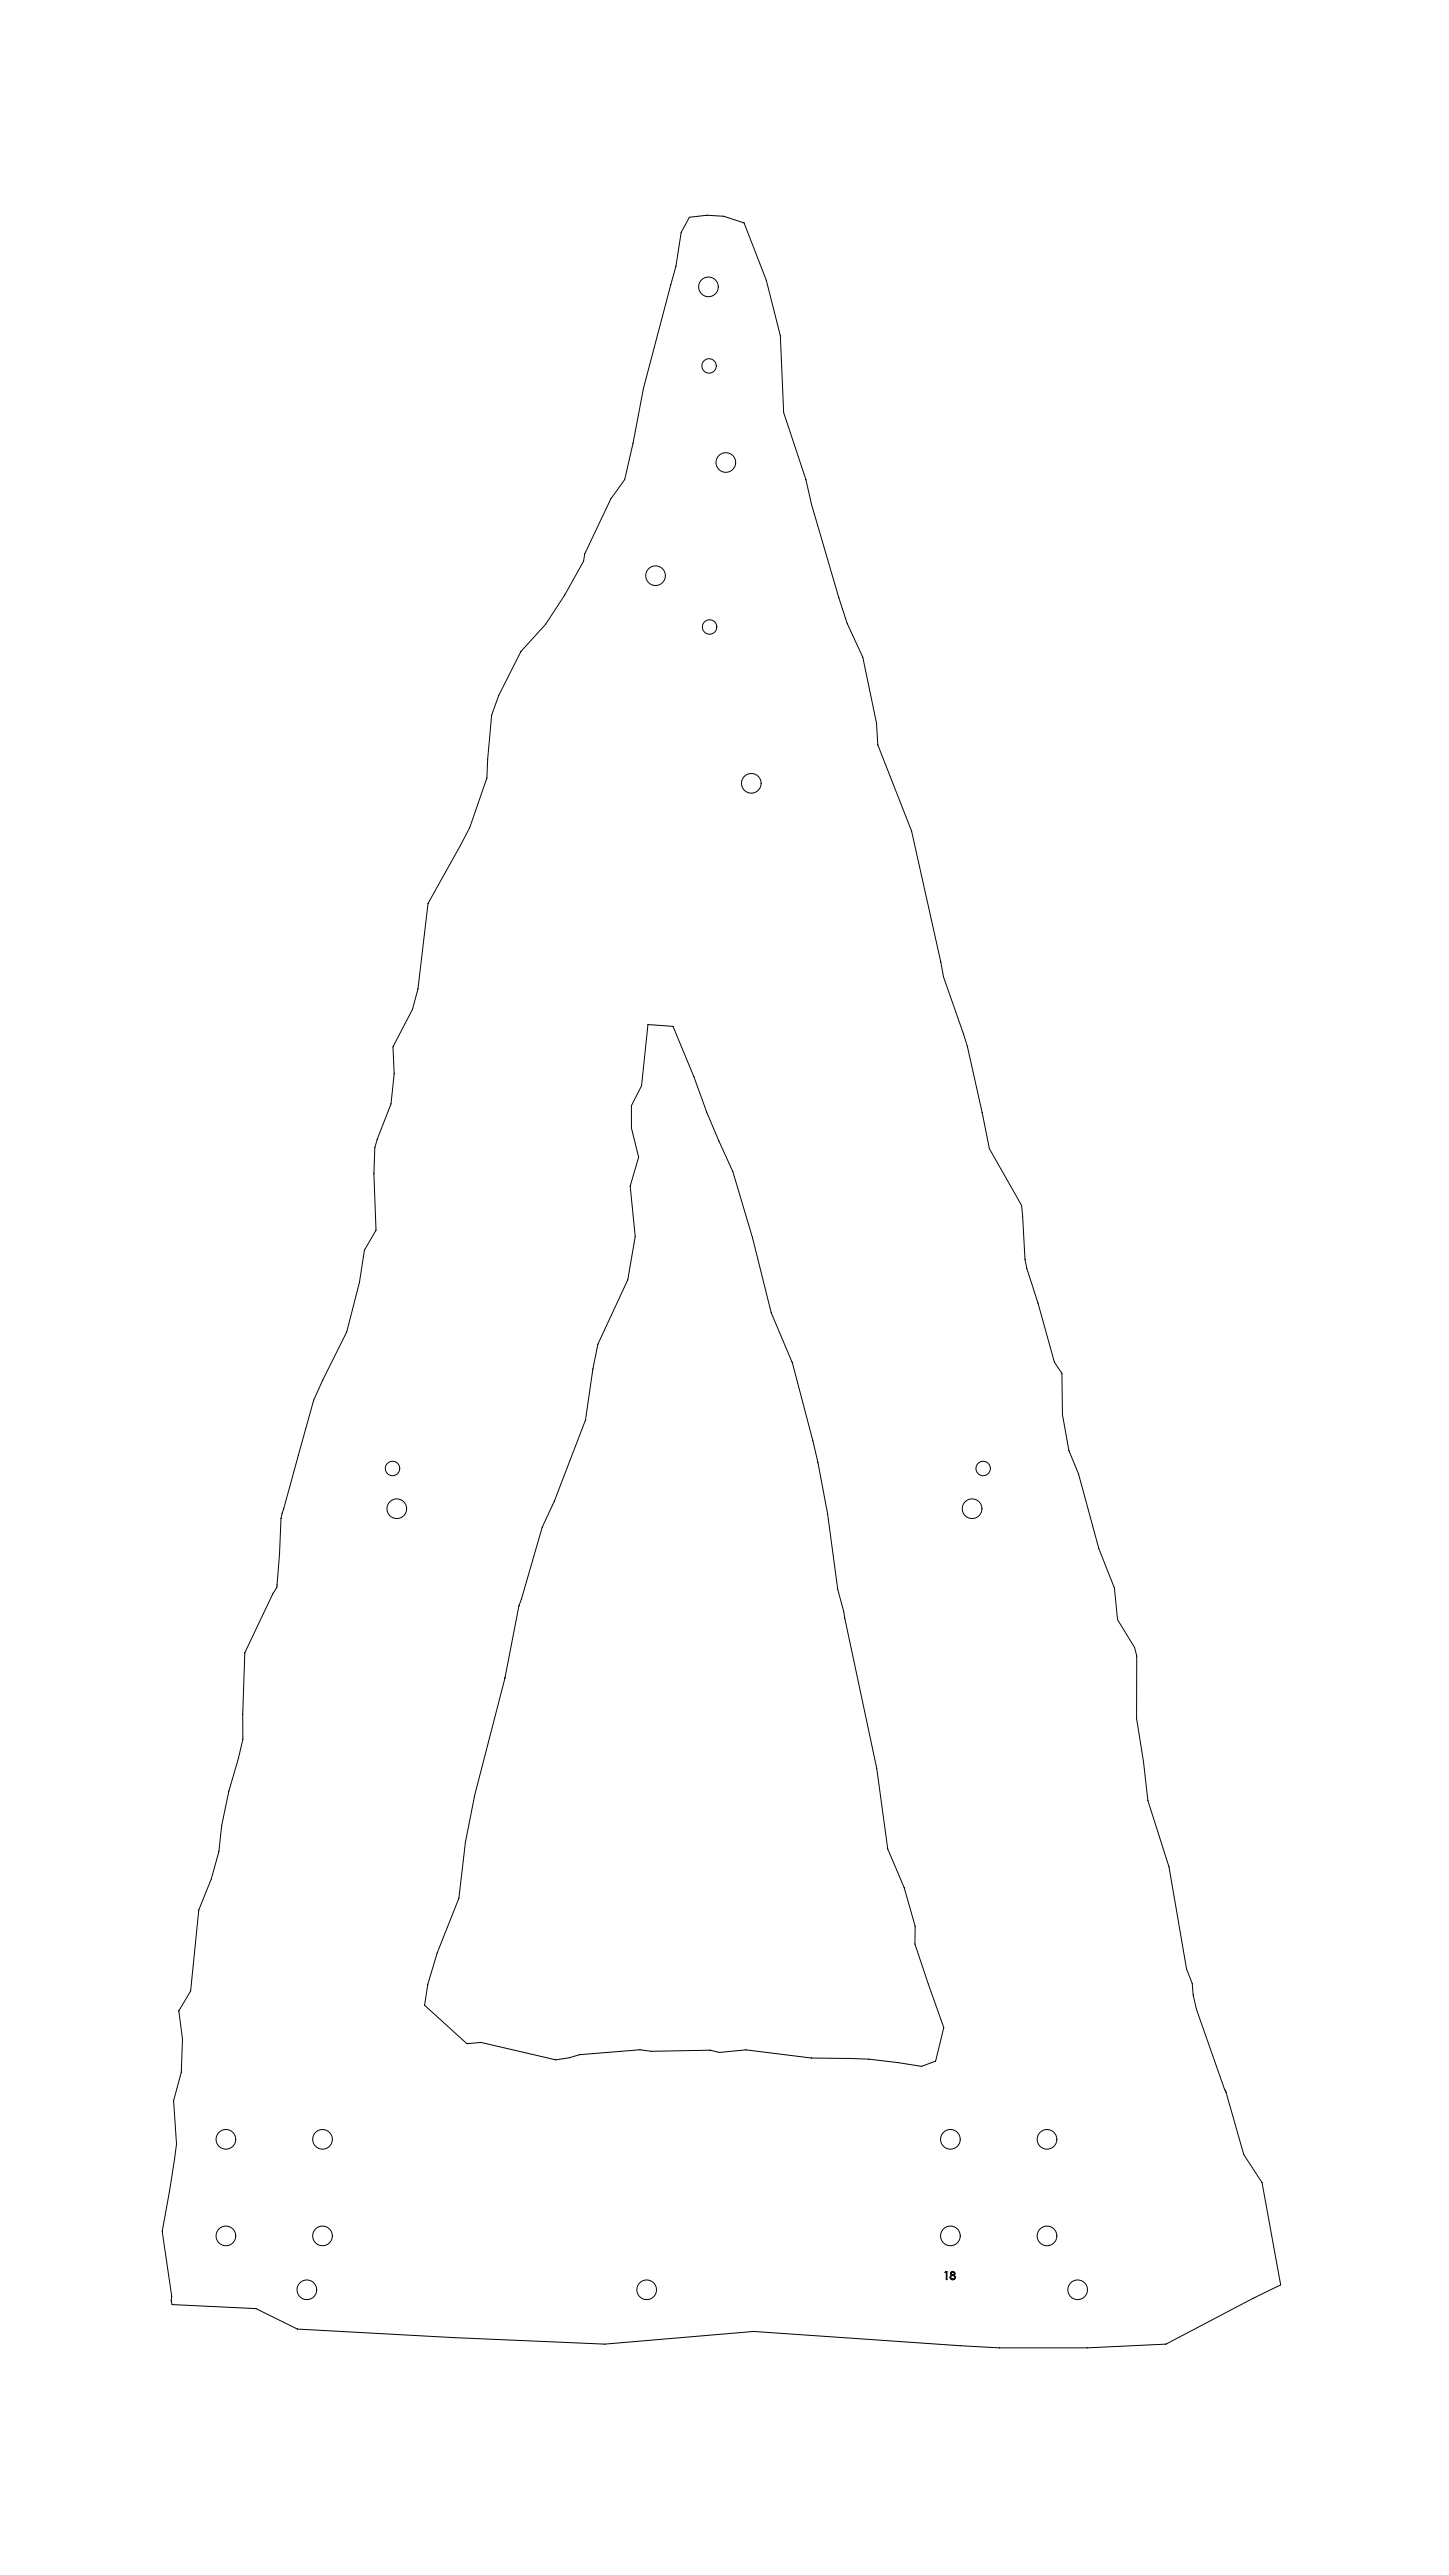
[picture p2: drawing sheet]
<svg xmlns="http://www.w3.org/2000/svg" width="900mm" height="1600mm" viewBox="0 0 900 1600" stroke-linecap="round" stroke-linejoin="round" font-family="sans-serif">
<g fill="none" stroke="#000" stroke-width=".62">
<path d="M428 135l11-1h11l12 5 14 35 9 35 2 47 14 42 3 15 17 58 5 16 10 21 8 41 1 14 21 53 20 91 15 43 14 64 20 35 2 33 1 6 7 22 10 36 5 7v26l4 22 6 15 12 46 10 25 2 19 11 18 1 5v39l4 27 3 24 13 41 11 64 4 8v8l2 8 18 51 12 40 11 17 11 64-17 8-54 29-49 2h-54l-153-10-92 8-94-5-97-5-26-13-52-2-1-2 1-3-6-41 4-25 5-29-2-27 5-17v-21l-2-18 7-12 5-50 8-20 5-16 2-17 4-21 6-20 3-12v-16l1-38 17-37 3-4 3-42v-4l20-70 20-42 8-31 3-20 8-13-2-35 1-16 1-5 9-22 2-19-1-17 12-23 4-13 6-53 26-47 10-31 3-39 5-12 14-27 15-17 12-18 11-21 1-5 16-34 9-12 5-23 7-34 20-76 3-21zM402 637l16 1 13 31 8 22 16 37 12 41 12 47 13 30a769 769 0 0 1 28 142l4 13 21 98 6 50 11 24 6 24v11l18 52-5 21-9 3a297 297 0 0 0-68-5l-41-5-16 1-6-1-36 1-7-1-38 3-6 2-9 1-46-11-9 1-26-24 2-13 6-20 13-34 4-34 6-29 19-73 8-45 15-49 7-16 20-51 4-31 3-16 19-40 5-27-4-31 6-18-5-18v-14l6-12zM587 1411h1v5v-4h-1zM591 1412a1.3 1.3 0 0 1 2 0 1.3 1.3 0 0 1-1 2h1a1.6 1.6 0 0 1 0 2 1.6 1.6 0 0 1-3 0 1.6 1.6 0 0 1 1-2l-1-1z"/>
<circle cx="440" cy="178" r="6"/>
<circle cx="440" cy="227" r="4"/>
<circle cx="451" cy="287" r="6"/>
<circle cx="407" cy="358" r="6"/>
<circle cx="441" cy="390" r="5"/>
<circle cx="467" cy="487" r="6"/>
<circle cx="244" cy="912" r="5"/>
<circle cx="611" cy="912" r="5"/>
<circle cx="246" cy="937" r="6"/>
<circle cx="604" cy="937" r="6"/>
<circle cx="140" cy="1329" r="6"/>
<circle cx="200" cy="1329" r="6"/>
<circle cx="590" cy="1329" r="6"/>
<circle cx="650" cy="1329" r="6"/>
<circle cx="140" cy="1389" r="6"/>
<circle cx="200" cy="1389" r="6"/>
<circle cx="590" cy="1389" r="6"/>
<circle cx="650" cy="1389" r="6"/>
<circle cx="592" cy="1413" r=".9"/>
<circle cx="592" cy="1415" r="1.2"/>
<circle cx="191" cy="1423" r="6"/>
<circle cx="402" cy="1423" r="6"/>
<circle cx="669" cy="1423" r="6"/>
</g>
</svg>
